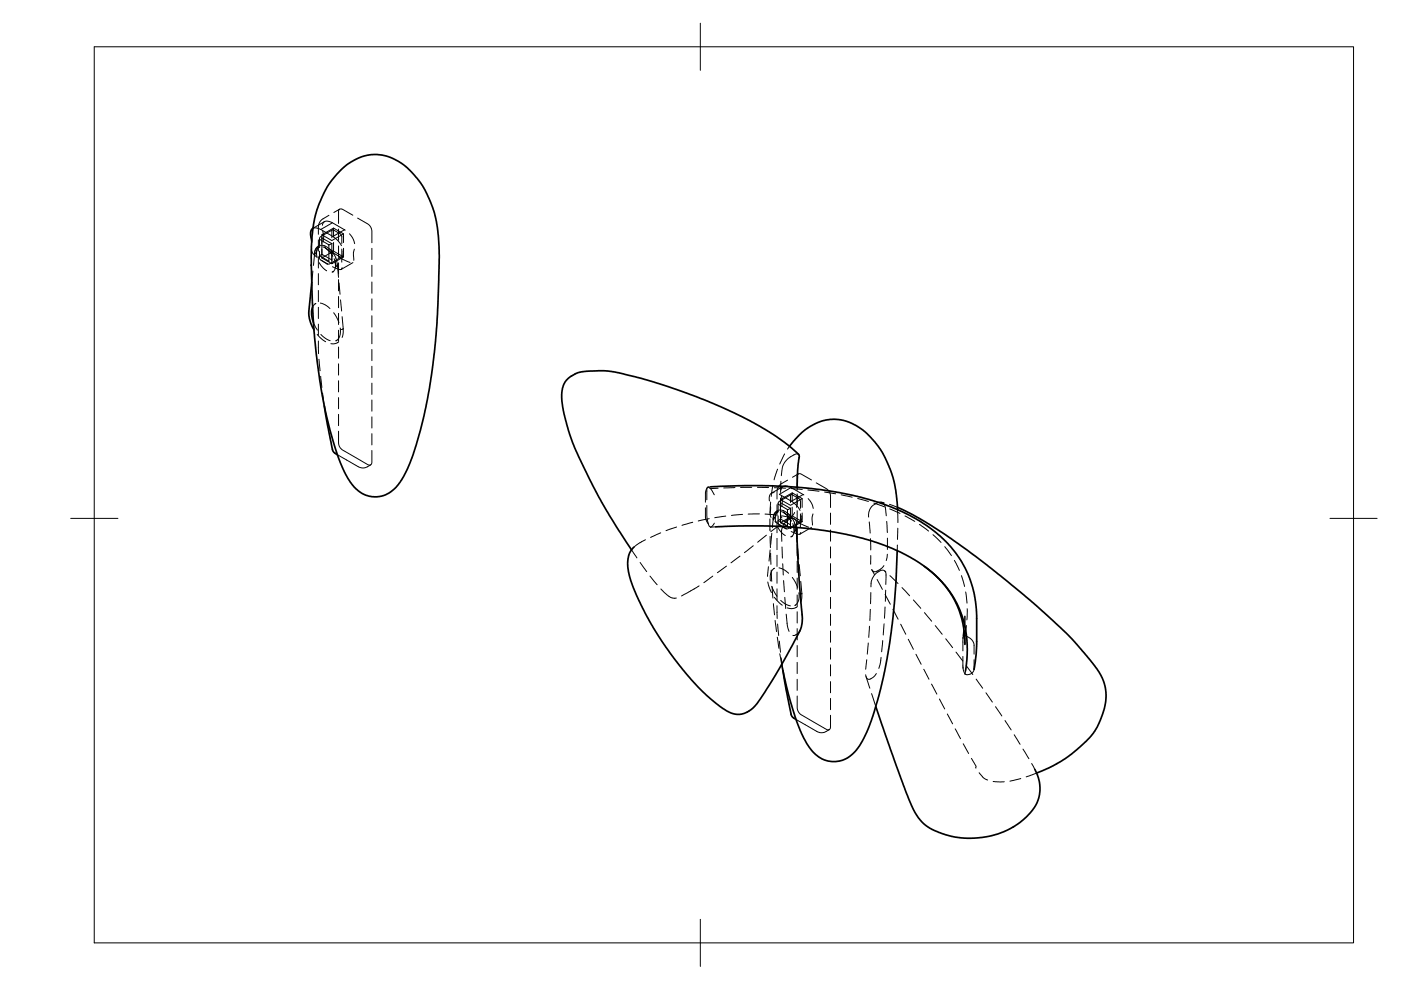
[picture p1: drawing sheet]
<svg xmlns="http://www.w3.org/2000/svg" width="297mm" height="210mm" viewBox="0 0 297 210" stroke-linecap="round" stroke-linejoin="round" font-family="sans-serif">
<!-- layer: Hidden -->
<g fill="none" stroke="#000" stroke-width=".21">
<path d="M66.1 52.6l.2 1.1 .9 .8M66.1 51.1v.3M66.3 48.4l.7-.1 1 .4M66.3 57.5l-.2 2.4M66.7 53.9l-.2 2.4M67.1 53.7v.2M67.5 50.9v2.3M67.5 54.4v2.4M67.5 58v2.4M67.7 52.3l-.5 .6-.1 .8-.4 .1v.3l.2-1.1 .4-.6M67.7 55.7l.8 1.2 .8 .5M67.7 50.8h.1"/>
<path d="M67.7 53.2l.1 1.7 1.8 1.1h.2l2.6-1.5M67.8 50.8h.1M67.8 50.8l1.9 1.1M67.8 52.4l-.3 .1 .2-.1-.5 .7v1.5M68 48.7l2.6 1.4 2.4-1.4M68.2 55.2l1.2 .8M68.2 50.4l2.1 1.2M68.2 49.8v4.9M68.2 54.7l2.2 1.2M68.3 47.8l.4-.8 .5-.1h.5l.7 .3 2.6 1.5M68.4 49l.2 1.1-.1 1.2M68.5 52.3l1 .6 .8 .9"/>
<path d="M68.8 52.1l.8 .5 1 1M68.8 47l-2.4 1.4M68.9 52.4l1.9 1.5M68.9 52.1h-.2a1.49 1.49 0 0 0-1.9 1l-.1 .8M69 52.6l.9 .8 .7 .9M69.7 51.9h.1M69.7 55.4h.1M69.7 51.9v3.5M69.7 45.6l-1.5 1-.4 .4-.3 .9v1.8M69.9 52.8l.8 .9 .5 1.1M70.3 51.6h.1M70.4 51.6v3.6l-2.1-1.3-.6 .4 2 1.1"/>
<path d="M70.4 50.4v-1.5l.2-.2 1.7 1 .2 .4v1.5M70.4 51.6l-.7 .3M70.5 48.7l-2.7 1.6-.1 1.7M70.5 47.2l-2.5 1.5M70.5 56.6l1.6 .6 .3-.1 .1-.3M70.6 50.1l1 .9 .8 1.1M70.7 51.4v1.8l2.1 1.3M70.7 50.2v-1.8l2.1 1.2v1.8M70.7 48.4l-2.5 1.4 2.2 1.2 2.4-1.4M70.7 53.2l-2.5 1.5M70.8 54.9l.4 1.8 .3-.5M71 55.5l.1 1.5-.4 .5-.3 .2"/>
<path d="M71.2 54.7l.3 1.8M71.5 55.9l.3 2.9M71.8 54.5l2.4 1.1M71.8 48.6v2.4M71.8 52.1v2.4M71.8 55.7v2.4M71.8 59.3v2.4M72 44.3l-1.2 .8M72.5 52.8v1.5l-.2 .2-1.6-.9-.3-.5v2.8l2.4-1.4M72.7 53.2l-.2 2.4M72.8 52.6v1.9M73 48.7l.2 .1"/>
<path d="M74.1 49.6l.7 .8 .4 1.3M74.8 45.6l-2.1-1.2a.54 .54 0 0 0-.7-.1 .54 .54 0 0 0-.2 .6v2.5M74.8 55.7l-2.5 1.4M75.1 52.8l-.2 .8 .1 1.6M75.8 46.2l2.2 1.3a1.97 1.97 0 0 1 .8 1.5v2.5M78.8 52.7v2.3M78.8 56.2v2.4M78.8 59.8v2.4M66.5 68.4l.8 1.6M66.8 64.4l.2-.1-.7 .8M67.2 70.9l.9 .9 .9 .6M67.5 72.3v2.7"/>
<path d="M67.5 61.6v2.4M67.5 65.1v2.4M67.5 68.7v2.4M67.6 76.2l.3 2.4M67.9 64.3l1.1 .4 1 .7M68 79.8l.2 2.4M68 70.9l1.2 1 .8 .3M70.7 66.3l.7 1 .5 1.1M71.8 62.9v2.3M71.8 66.4v2.4M71.8 70v2.4M71.8 73.6v2.4"/>
<path d="M71.8 77.1v2.4M71.8 72.5l-.8 .4h-.9M71.9 60l.2 2.4M72.1 69.5l.1 1.1-.2 .8-.3 .5-.5 .4M72.2 63.6l.2 2.3M72.5 67.1l.3 2.6-.1 1.2-.2 .7M72.7 69.6v.2h-.3M78.8 63.4v2.4M78.8 66.9v2.4M78.8 70.5v2.4M78.8 74.1v2.4M78.8 77.7v2.3"/>
<path d="M68.4 83.3l.3 2.4M71.5 96.4l5 2.8 1-.1 1.1-.5M71.8 91.4v2.5a1.89 1.89 0 0 0 .9 1.5l5.3 3.1a.54 .54 0 0 0 .6 .1 .54 .54 0 0 0 .2-.6v-2.5M71.8 80.7v2.4M71.8 84.3v2.4M71.8 87.9v2.3M78.8 81.2v2.4M78.8 84.8v2.4M78.8 88.4v2.4M78.8 91.9v2.4M164.9 99.5l-.8 2.2M166.3 96.2l-1 2.2"/>
<path d="M167.4 94.6l-.4 .6M169.3 96.3l-.4-.1-.6 .2-1 .7-.8 .8-.6 1.1-.2 1.9M133.9 116.6l1.1 1.7M135.7 119.3l1.4 1.9M136.8 114.4l-1.5 .9-.9 .7M140.1 113l-2.2 .9M143.4 111.7l-2.2 .8M146.9 110.7l-2.3 .7M149.6 107.7v2.1l.6 1.3M149.9 107.2v2.9l.4 1.4 .3 .3M150 103.3l-.4 1.1v2.1M150.3 103.4h.1"/>
<path d="M150.4 110l-2.4 .5M150.6 103.6l.8 1.3M150.7 103.2l-.6 .1M151.4 110.9l-.3 .6-.5 .3M151.7 111.7l-1.1 .1M152.3 103.5l-1.7 .1-.4-.3h-.2l-.1 2.7M153.9 109.4l-2.4 .4M155.8 103.4l-2.4 .1M156.9 117.9l-1.9 1.4M157.4 109.1l-2.3 .2M159.4 103.3h-2.4M159.7 115.7l-1.9 1.5"/>
<path d="M160.6 103.3l2.4 .1M161 109h-2.4M162.2 109l2.4 .2M162.5 113.5l-1.9 1.5M163.2 110l.1 2.5M163.3 113.7v2.4M163.3 116.6l-.3 2.4M163.4 107.4l-.1 1.8 .2 .5M163.4 106.4l-.1 2.4M163.4 117.3v2.4M163.6 113.1l-.2 2.3M163.9 102.9l-.4 2.4"/>
<path d="M163.9 110l-.2 1.9M164 109.9h.1M164.1 104.5l-.5 .1-.4 .4-.1 1.2M164.1 103.4l2.4 .1M164.3 110.6l2.4 1.6M164.3 109.8v.2M164.5 108.6l-.4 .5-.1 1.2v-.4M164.7 107v2.4M164.7 110.6v2.4M164.7 114.1v2.4M164.7 117.7v2.4M164.9 108.4l-.5 .7-.1 .7-.3 .1"/>
<path d="M164.9 111.8l.9 1.2 .7 .6M165 106.9h.1M165 109.4v1.7l1.7 1h.4l2.5-1.4M165.1 106.9l1.8 1.1M165.1 108.5l-.3 .1 .1-.1-.5 .7 .1 1.5M165.3 111.3l-1.9 1.4M165.5 108.5l.3 1.3M165.5 105.6v2.4M165.5 110.1l-.5 .4 1.9 1M165.5 106.5l2.1 1.3M165.5 105.9v4.9M165.5 110.8l2.1 1.2"/>
<path d="M165.6 102l-.1 2.4M165.6 103.9l.5-.8h.9l3.3 1.8M165.7 105.1l.2 1-.1 1.3M165.7 108.5l1 .6 .8 .9M165.8 109.4l2.5 .5M165.8 116l.1 2.3M165.9 119.5l.2 2.4M166 108.3l.9 .4 1 1.1M166.1 103.1l-2.5 1.5M166.1 108.5l1.9 1.5M166.2 108.3l-.2-.1a1.53 1.53 0 0 0-2 1.1l-.1 .7M166.2 108.7l.9 .8 .7 1"/>
<path d="M166.9 108h.1M166.9 111.5h.1M167 111.5l-.1 .1M167 108v3.5M167 101.8l-1.5 .9-.4 .4-.3 .9-.1 1.8M167.2 108.9l.7 .9 .6 1.1M167.6 107.8v3.5l-2.1-1.2M167.6 106.5v-1.5l.2-.1 1.7 1 .2 .3v1.6M167.6 107.8l-.6 .2M167.7 109.7l-1.4 .9M167.7 104.9l-2.7 1.6v1.7M167.7 103.4l-2.5 1.4 2.6 1.5 2.5-1.4"/>
<path d="M167.7 103.6l2.4 .2M167.7 112.7l1.6 .6 .3-.1 .2-.3M167.8 106.3l1 .8 .8 1.1M168 107.5v1.9l2.1 1.2M168 106.4v-1.9l2.1 1.2v1.9M168 104.5l-2.5 1.4 2.1 1.2 2.5-1.4M168 109.4l-2.5 1.4M168.1 111l.3 1.8 .3-.5M168.3 111.6v1.5l-.5 .7 .1-.1-.3 .1M168.4 110.8l.4 1.8M168.5 108.7l-.6 .8-1.1 .7M168.8 112v.4"/>
<path d="M168.8 112.4l.2 2.6M168.9 111.8a1.79 1.79 0 0 0-.5-1.8l-.5-.1-.8 .4-1 1.1-.4 1.2 .1 2.2M169 105.1l-.1 2.5M169 103.3v.6M169 108.3v2.4l2.4 1.1M169 104.7v2.4M169 111.9v2.3M169 115.4v2.4M169 119v2.4M169.1 116.2l.2 2.3M169.3 100.5l-1.3 .7M169.4 119.7l.3 2.4"/>
<path d="M169.7 109v1.5l-.2 .2-1.6-.9-.3-.6v2.8l2.5-1.4M170 109.4l-.3 2.3M170.1 108.8v1.8M170.3 104.9h.1M171.3 103.9l2.4 .3M171.3 105.7l.7 .9 .4 1.2M172 101.8l-2.1-1.3a.54 .54 0 0 0-.6 0 .54 .54 0 0 0-.3 .5v2.5M172.1 111.8l-2.5 1.5M172.4 109l-.2 .8 .1 1.5M173.1 102.4l2.1 1.2a1.89 1.89 0 0 1 .9 1.5v2.5M174.8 104.3l2.4 .4M176.1 108.8v2.4"/>
<path d="M176.1 112.4v2.3M176.1 115.9v2.4M176.1 119.5v2.4M178.4 104.9l2.3 .5M181.8 105.7l2.3 .6M184.3 110.7l.2 2.3M184.6 114.2v2.4M184.6 117.8v1.8M185.3 106.7l2.2 .8M186.8 106.5l.7 .1M187.4 119.9l-.7 .8-1 .5h-.5l-.4-.4 .6 1M187.9 109.4l-.3-2.2-.5-.6a1.02 1.02 0 0 0-1.1 0l-.9 .5-.6 .7-.3 .9v.9"/>
<path d="M188 110.5l.1 2.4M188.1 117.5l-.2 1.3M188.2 114.1v2.4M188.6 106.9l1.7 .7M188.6 107.9l2.2 1M190.3 115.6l-.1 1.1M190.3 108.1l.1 2.7M190.4 112l-.1 2.4M191.9 109.4l2.1 1.1M194.9 111.2l2 1.4M197.8 113.4l1.7 1.6M200.3 115.9l1.4 1.9"/>
<path d="M202.4 118.8l1 2.1M137.8 122.1l1.5 1.9M140.1 124.9l2 1.7 .8 .2h.5M148.2 124.2l-3.7 2.2M151.1 122.1l-1.9 1.4M154 120l-1.9 1.4M162.8 123.4l.8 2.2M162.9 120.2l-.2 2M163.5 120.9l.1 2.3M163.6 124.3l1.1 2.1M163.7 124.4l.2 2.4M164 128l.2 2.4"/>
<path d="M164 120.6l.2-.1-.6 .5-.2 .7-.1 1.5M164.2 126.6l1.7 1.7M164.3 131.5l.3 2.4M164.7 128.4l.1 2.7M164.7 121.3v2.4M164.7 124.9v2.3M164.8 135.1l.3 2.3M164.9 132.3l.2 2.4M165.2 120.4l1 .4 1 .8M165.2 135.9l.3 2.4M165.3 138.6l.4 2.3M165.5 127.3l1 .8 1.1 .4"/>
<path d="M165.6 139.5l.3 2.3M166.1 123.1l.2 2.4M166.4 126.7l.2 2.3M166.7 130.2l.3 2.6 .3 1.1M168 122.4l1.1 2.1M169 122.6v2.3M169 126.1v2.4M169 129.7v2.4M169 133.3v2.4M169 136.9v2.3M169.1 128.6l-1.2 .4-1-.1M169.4 125.7v1.4l-.4 .8-.4 .5 .1-.1"/>
<path d="M169.6 133.7l-.6 .7-.5 .3h-.4M169.8 123.3l.2 2.5v1.2l-.2 .7M170 125.8v.1l-.4 .1M176.1 123.1v2.4M176.1 126.7v2.3M176.1 130.2v2.4M176.1 133.8v2.4M176.1 137.4v2.4M183.8 139.9l-.3 2M184.1 136.3l-.2 2.4M184.3 132.8l-.1 2.3M184.5 129.2l-.1 2.4"/>
<path d="M184.6 125.6v2.4M186 122.9l1.1 2.1M186.8 139.4l-.5 2.3M187.2 135.8l-.3 2.4M187.5 132.3l-.2 2.3M187.6 121l.2 .3M187.6 128.7l-.1 2.4M187.7 126l1.1 2.1M187.8 125.1l-.1 2.4M187.8 123.9v-2.4a.82 .82 0 0 0-1.3-.4l-.7 .4-.7 .9-.4 .9v1.1M188.7 122.1l1.7 1.6M189.3 129.2l1.1 2.1"/>
<path d="M191 132.3l1 2.2M191.2 124.6l1.6 1.7M192.6 135.5l1.1 2.2M193.7 127.2l1.5 1.8M194.2 138.7l1.1 2.1M196 129.9l1.5 1.8M198.3 132.6l1.5 1.9M200.5 135.4l1.5 1.9M202.7 138.3l1.4 1.9M203.8 122.1l.7 2.2M204.2 139.2v2.5M204.2 135.4l.1-.4 .3-.3 1.5 1 .4 .8v2.2"/>
<path d="M204.2 135.3v2.7M204.3 134.7l-.1 .5M204.5 132.8l.1-2.2v2.4M204.6 134.2v2.4M204.7 125.5l.3 2.4M204.9 132.6l-.3 2.1M205.1 129.1l-.1 2.3M206.5 139.9v2l-.2 .6-.9 .5-.8-.1M168.8 152.5l4.9 2.8h.9l1.2-.6M169 147.6v2.4a1.89 1.89 0 0 0 .9 1.6l5.3 3a.54 .54 0 0 0 .6 .1 .54 .54 0 0 0 .3-.6v-2.4M169 140.4v2.4M169 144v2.4"/>
<path d="M176.1 140.9v2.4M176.1 144.5v2.4M176.1 148.1v2.4M183.6 143.5l.8 2.4M184.8 147.1l.9 2.7M185.8 142.8l-.6 .7-.9 .5-.5-.2-.3-.7M195.9 141.9l1.1 2.1M197.5 145l1.1 2.2M199.2 148.2l1.1 2.1M200.9 151.4l1.1 2.1M202.5 154.5l1.1 2.1M204.2 141.4l.1 .7 .3 .8"/>
<path d="M204.2 157.7l1.2 2.1M204.7 142.3l-.1 .6M204.9 141.1l1.3 1.9M206.5 141.9v.1M207 144l1.3 1.9M209 146.9l1.4 2M211.1 149.8l1.3 2M213.1 152.8l1.3 2M215 155.8l1.3 2M216.9 158.8l1.2 2.1M206 160.8l.9 1.7v.4M207.6 163.8l.9 1.1 .9 .5"/>
<path d="M210.6 165.7h2.3M216.4 165.1l-2.3 .5M218.7 161.9l.7 1.2M219.8 163.9l-2.2 .8"/>
</g>
<!-- layer: Visible -->
<g fill="none" stroke="#000" stroke-width=".36">
<path d="M72.2 36.1l1.7-1.4 1.6-1 1.4-.5 1.4-.4h1.6l1.2 .1 1.6 .4 1.6 .8 1.4 .9 1.1 1 1.7 1.9 1.1 1.5 .9 1.7 1.3 3.2 .9 3.8 .4 5.9-.3 12.6-.7 8.1-1.5 9.9-1.5 6.6-2.1 6.8-1.1 2.4-1.1 1.9-1.1 1.3-1.6 1.1a6.2 6.2 0 0 1-8.2-3l-1.8-3.7-1-3-1.1-3.8-1.7-7.3-1.1-7.4-.5-5-.4-5.5-.3-7.9v-3.8l.2-4.3 .3-2.5 .6-2.6 .6-1.9 1.6-3.3 1.1-1.6zM66.1 59.9l-.6 6.7 .3 1.7 .8 1.6M66.4 48.4l-.4 .3-.2 .7 .3 1.7M66.3 65.1l-.2 1.6 .4 1.7M68.7 86l1.8 9.3 .3 .6 .7 .5M167.4 94.6l1.8-2.1 1.5-1.4 2-1.2 1.5-.6 1.9-.4 1.7 .1 2.1 .5 1.8 .9 1.9 1.3 1.8 1.9 1.4 1.8 .9 1.8 1.2 2.7 .6 2.2 .6 2.9 .2 3.1M150.7 103.2l7.1-.2 8.4 .1 5.9 .5 5.7 .8 6.1 1.4 4.7 1.6 4.5 2 3.5 2.1 3 2.4 3 3.3 2 3.2 1.1 2.6 .9 3.2 .5 4.2v6.4l-.6 5.1M151.7 111.7l6.3-.2 6.2 .1 5.6 .3 5.8 .7 5.5 1.1 3.8 1 4.1 1.5 4 2 2.8 1.7 2.6 2.2 2.9 3.2 1.6 2.6 1.4 3.6 .6 3 .2 3.4-.4 4.4M168.9 111.8l.4 9.3 .8 9.9-.2 2-1.2 2.4-2.9 5.4-5.2 8.2-1 1.2-.7 .5-1.1 .5-1 .3-1.5-.2-1.3-.6-2.2-1.6-2.8-2.4-2.4-2.6-2.5-2.9-2.1-2.8-2.6-3.9-3.5-6.3-1.6-3.4-.8-2.5-.4-2.2v-1.6l.4-1.2 .9-1.3M169 103.3l.1-3.8 .4-2.6-.1-.5-2-1.8-2.7-2-5.6-3.3-6.3-3.1-5.2-2.1-6.4-2.3-5.4-1.6-4.7-1.2-2.4-.4-4.4 .1-1.8 .3-1.4 .8-1 .8-.6 1.1-.3 1-.1 1.6 .2 2.2 1.3 4.9 .8 2.4 1.3 3 4 8.2 2.4 4.1 4.8 7.5M190.2 116.7l-.3 7.2-.7 8.4-1.1 7.3-1.4 6.5-1.7 5.9-1.9 4.6-1.7 2.7-1.3 1.1-.9 .5a6.2 6.2 0 0 1-8-3.1l-1.3-2.3-1.1-3-1.7-5.6-1.4-6M190.3 107.6l4.5 2.2 5.8 3.7 6.6 4.7 7.9 6.3 4.8 4.1 6.7 6.2 4.7 5.3 2.1 3.1 .6 1.3 .4 1.4 .1 2.6-.3 1.6-.5 1.5-1.6 3.4-1.8 2.1-4.2 3.6-2.9 1.7-3.4 1.5"/>
<path d="M196 120.1l1.8 1.4 1.8 1.8 1.6 2 1.1 1.8 1.1 2.4 .7 2.4 .3 2.2 .2 2.5M204.4 133.7l-.1 1M166 142.2l1.7 9.3 .3 .5 .8 .5M185.7 149.8l5.3 15.1 2.6 6.7 1.2 1.9 1 1.1 1.3 1 1.9 .9 3.5 1 2.5 .2 2.6-.1 2.2-.3 1.9-.5 1.8-.7 1.8-1 1.6-1.2 1.6-1.6 1.1-1.5 .5-1.2 .3-1.3 .1-2-.5-1.8-.6-1.4"/>
</g>
<!-- layer: BORDER -->
<path d="M20 9.9h267v190h-267zM148.5 4.9v10M15 109.9h10M282 109.9h10M148.5 194.9v10" fill="none" stroke="#000" stroke-width=".21"/>
</svg>
